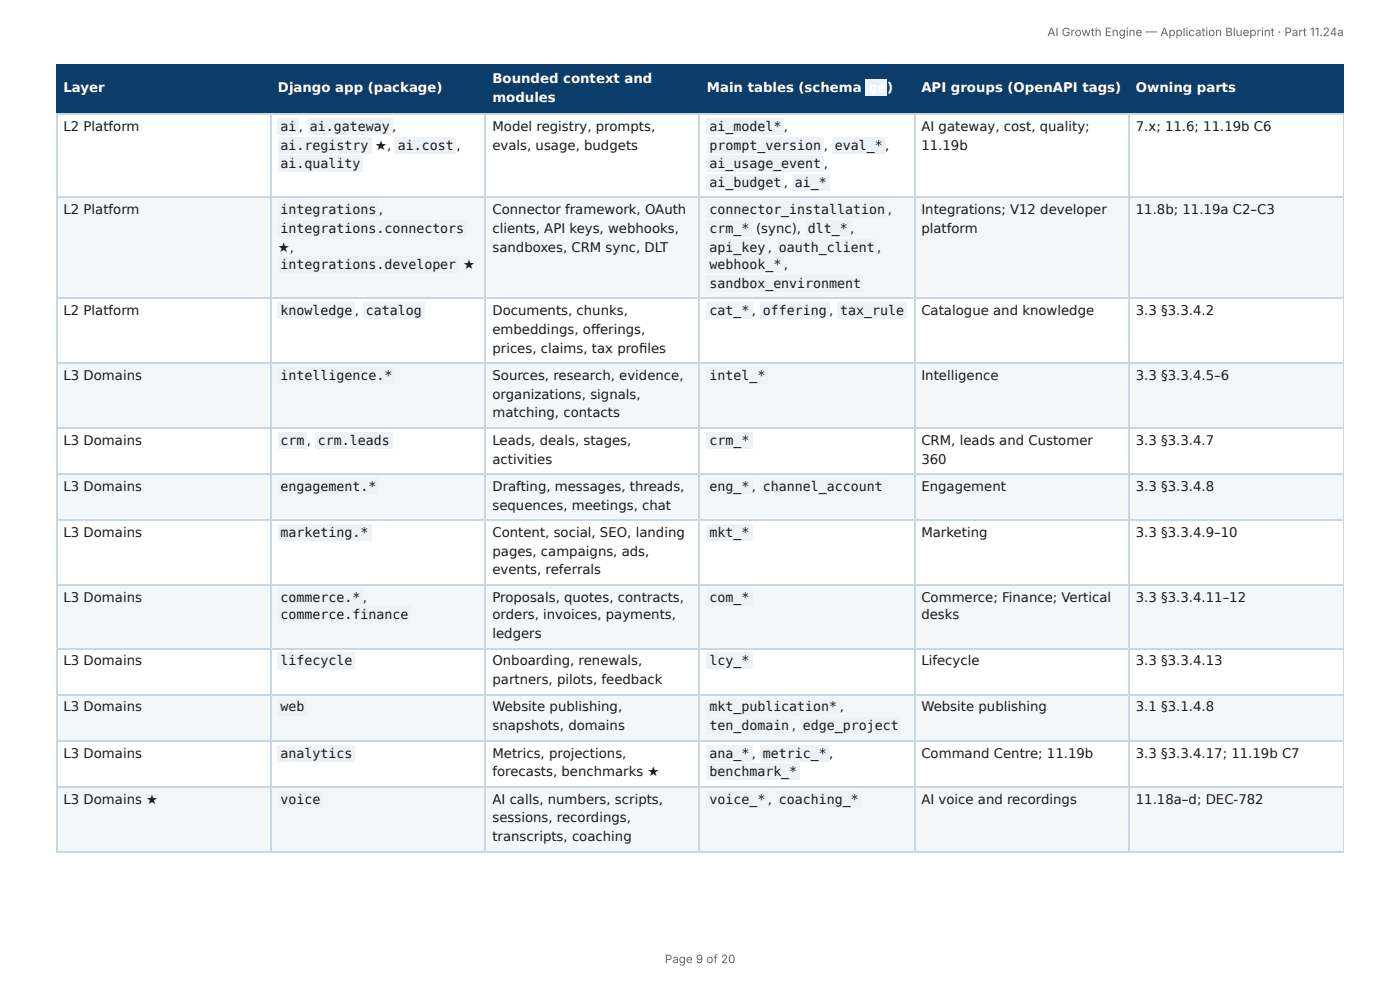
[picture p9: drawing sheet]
<svg xmlns="http://www.w3.org/2000/svg" width="297mm" height="210mm" viewBox="0 0 297 210" stroke-linecap="round" stroke-linejoin="round" font-family="sans-serif">
<defs><g id="words">
<g font-size="2.8" fill="#fff">
<text x="104.6" y="17.7">Bounded context and</text>
<text x="13.5" y="19.6">Layer</text>
<text x="59" y="19.6">Django app (package)</text>
<text x="104.6" y="21.7">modules</text>
<text x="150.1" y="19.6">Main tables (schema</text>
<text x="188.4" y="19.6">)</text>
<text x="195.7" y="19.6">API groups (OpenAPI tags)</text>
<text x="241.2" y="19.6">Owning parts</text>
</g>
<g font-size="2.8" fill="#1a1a1a">
<text x="13.5" y="27.8">L2 Platform</text>
<text x="59.6" y="27.8">ai</text>
<text x="63.5" y="27.8">,</text>
<text x="65.8" y="27.8">ai.gateway ,</text>
<text x="104.6" y="27.8">Model registry, prompts,</text>
<text x="150.7" y="27.8">ai_model*</text>
<text x="166.5" y="27.8">,</text>
<text x="195.7" y="27.8">AI gateway, cost, quality;</text>
<text x="241.2" y="27.8">7.x; 11.6; 11.19b C6</text>
<text x="59.6" y="31.8">ai.registry</text>
<text x="59.6" y="35.7">ai.quality</text>
<text x="79.7" y="31.8">★,</text>
<text x="84.5" y="31.8">ai.cost</text>
<text x="96.9" y="31.8">,</text>
<text x="104.6" y="31.8">evals, usage, budgets</text>
<text x="150.7" y="31.8">prompt_version</text>
<text x="150.7" y="35.7">ai_usage_event</text>
<text x="175" y="31.8">,</text>
<text x="175" y="35.7">,</text>
<text x="177.3" y="31.8">eval_* ,</text>
<text x="195.7" y="31.8">11.19b</text>
<text x="150.7" y="39.7">ai_budget</text>
<text x="166.5" y="39.7">,</text>
<text x="168.8" y="39.7">ai_*</text>
<text x="13.5" y="45.5">L2 Platform</text>
<text x="59.6" y="45.5">integrations</text>
<text x="80.5" y="45.5">,</text>
<text x="104.6" y="45.5">Connector framework, OAuth</text>
<text x="150.7" y="45.5">connector_installation ,</text>
<text x="195.7" y="45.5">Integrations; V12 developer</text>
<text x="241.2" y="45.5">11.8b; 11.19a C2–C3</text>
<text x="59" y="53.4">★,</text>
<text x="59.6" y="49.5">integrations.connectors</text>
<text x="104.6" y="49.5">clients, API keys, webhooks,</text>
<text x="104.6" y="53.4">sandboxes, CRM sync, DLT</text>
<text x="150.7" y="49.5">crm_*</text>
<text x="150.7" y="53.4">api_key</text>
<text x="160.6" y="49.5">(sync),</text>
<text x="163.1" y="53.4">,</text>
<text x="165.4" y="53.4">oauth_client</text>
<text x="171.6" y="49.5">dlt_* ,</text>
<text x="186.3" y="53.4">,</text>
<text x="195.7" y="49.5">platform</text>
<text x="59.6" y="57.2">integrations.developer</text>
<text x="98.3" y="57.2">★</text>
<text x="150.7" y="57.2">webhook_*</text>
<text x="166.5" y="57.2">,</text>
<text x="150.7" y="61.1">sandbox_environment</text>
<text x="13.5" y="66.9">L2 Platform</text>
<text x="59.6" y="66.9">knowledge ,</text>
<text x="77.7" y="66.9">catalog</text>
<text x="104.6" y="66.9">Documents, chunks,</text>
<text x="104.6" y="70.9">embeddings, off erings,</text>
<text x="150.7" y="66.9">cat_* ,</text>
<text x="162" y="66.9">offering ,</text>
<text x="178.4" y="66.9">tax_rule</text>
<text x="195.7" y="66.9">Catalogue and knowledge</text>
<text x="241.2" y="66.9">3.3 §3.3.4.2</text>
<text x="104.6" y="74.9">prices, claims, tax profi les</text>
<text x="13.5" y="80.7">L3 Domains</text>
<text x="59.6" y="80.7">intelligence.*</text>
<text x="104.6" y="80.7">Sources, research, evidence,</text>
<text x="150.7" y="80.7">intel_*</text>
<text x="195.7" y="80.7">Intelligence</text>
<text x="241.2" y="80.7">3.3 §3.3.4.5–6</text>
<text x="104.6" y="84.7">organizations, signals,</text>
<text x="104.6" y="88.6">matching, contacts</text>
<text x="13.5" y="94.5">L3 Domains</text>
<text x="59.6" y="94.5">crm</text>
<text x="65.2" y="94.5">,</text>
<text x="67.5" y="94.5">crm.leads</text>
<text x="104.6" y="94.5">Leads, deals, stages,</text>
<text x="150.7" y="94.5">crm_*</text>
<text x="195.7" y="94.5">CRM, leads and Customer</text>
<text x="241.2" y="94.5">3.3 §3.3.4.7</text>
<text x="104.6" y="98.4">activities</text>
<text x="195.7" y="98.4">360</text>
<text x="13.5" y="104.2">L3 Domains</text>
<text x="59.6" y="104.2">engagement.*</text>
<text x="104.6" y="104.2">Drafting, messages, threads,</text>
<text x="150.7" y="104.2">eng_* ,</text>
<text x="162" y="104.2">channel_account</text>
<text x="195.7" y="104.2">Engagement</text>
<text x="241.2" y="104.2">3.3 §3.3.4.8</text>
<text x="104.6" y="108.2">sequences, meetings, chat</text>
<text x="13.5" y="114">L3 Domains</text>
<text x="59.6" y="114">marketing.*</text>
<text x="104.6" y="114">Content, social, SEO, landing</text>
<text x="104.6" y="118">pages, campaigns, ads,</text>
<text x="150.7" y="114">mkt_*</text>
<text x="195.7" y="114">Marketing</text>
<text x="241.2" y="114">3.3 §3.3.4.9–10</text>
<text x="104.6" y="122">events, referrals</text>
<text x="13.5" y="127.8">L3 Domains</text>
<text x="59.6" y="127.8">commerce.*</text>
<text x="59.6" y="131.5">commerce.finance</text>
<text x="77.1" y="127.8">,</text>
<text x="104.6" y="127.8">Proposals, quotes, contracts,</text>
<text x="104.6" y="131.5">orders, invoices, payments,</text>
<text x="150.7" y="127.8">com_*</text>
<text x="195.7" y="127.8">Commerce; Finance; Vertical</text>
<text x="195.7" y="131.5">desks</text>
<text x="241.2" y="127.8">3.3 §3.3.4.11–12</text>
<text x="104.6" y="135.5">ledgers</text>
<text x="13.5" y="141.3">L3 Domains</text>
<text x="59.6" y="141.3">lifecycle</text>
<text x="104.6" y="141.3">Onboarding, renewals,</text>
<text x="150.7" y="141.3">lcy_*</text>
<text x="195.7" y="141.3">Lifecycle</text>
<text x="241.2" y="141.3">3.3 §3.3.4.13</text>
<text x="104.6" y="145.3">partners, pilots, feedback</text>
<text x="13.5" y="151.1">L3 Domains</text>
<text x="59.6" y="151.1">web</text>
<text x="104.6" y="151.1">Website publishing,</text>
<text x="104.6" y="155">snapshots, domains</text>
<text x="150.7" y="151.1">mkt_publication*</text>
<text x="150.7" y="155">ten_domain ,</text>
<text x="170.5" y="155">edge_project</text>
<text x="178.4" y="151.1">,</text>
<text x="195.7" y="151.1">Website publishing</text>
<text x="241.2" y="151.1">3.1 §3.1.4.8</text>
<text x="13.5" y="160.9">L3 Domains</text>
<text x="59.6" y="160.9">analytics</text>
<text x="104.6" y="160.9">Metrics, projections,</text>
<text x="150.7" y="160.9">ana_* ,</text>
<text x="162" y="160.9">metric_* ,</text>
<text x="195.7" y="160.9">Command Centre; 11.19b</text>
<text x="241.2" y="160.9">3.3 §3.3.4.17; 11.19b C7</text>
<text x="104.6" y="164.8">forecasts, benchmarks ★</text>
<text x="150.7" y="164.8">benchmark_*</text>
<text x="13.5" y="170.7">L3 Domains ★</text>
<text x="59.6" y="170.7">voice</text>
<text x="104.6" y="170.7">AI calls, numbers, scripts,</text>
<text x="150.7" y="170.7">voice_*</text>
<text x="163.1" y="170.7">,</text>
<text x="165.4" y="170.7">coaching_*</text>
<text x="195.7" y="170.7">AI voice and recordings</text>
<text x="241.2" y="170.7">11.18a–d; DEC-782</text>
<text x="104.6" y="174.6">sessions, recordings,</text>
<text x="104.6" y="178.6">transcripts, coaching</text>
</g>
<g font-size="2.5" fill="#666">
<text x="222.5" y="7.7">AI Growth Engine — Application Blueprint · Part 11.24a</text>
<text x="141.2" y="204.5">Page 9 of 20</text>
</g>
</g></defs>
<g fill="#0b3d6b">
<path d="M12.2 14h45.5v10.1h-45.5z"/>
<path d="M57.7 14h45.5v10.1h-45.5z"/>
<path d="M103.2 14h45.5v10.1h-45.5z"/>
<path d="M148.7 14h45.5v10.1h-45.5z"/>
<path d="M194.2 14h45.5v10.1h-45.5z"/>
<path d="M239.7 14h45.7v10.1h-45.7z"/>
</g>
<g fill="#f4f7fa">
<path d="M12.2 41.8h45.5v21.7h-45.5z"/>
<path d="M57.7 41.8h45.5v21.7h-45.5z"/>
<path d="M103.2 41.8h45.5v21.7h-45.5z"/>
<path d="M148.7 41.8h45.5v21.7h-45.5z"/>
<path d="M194.2 41.8h45.5v21.7h-45.5z"/>
<path d="M239.7 41.8h45.7v21.7h-45.7z"/>
<path d="M12.2 77.3h45.5v13.5h-45.5z"/>
<path d="M57.7 77.3h45.5v13.5h-45.5z"/>
<path d="M103.2 77.3h45.5v13.5h-45.5z"/>
<path d="M148.7 77.3h45.5v13.5h-45.5z"/>
<path d="M194.2 77.3h45.5v13.5h-45.5z"/>
<path d="M239.7 77.3h45.7v13.5h-45.7z"/>
<path d="M12.2 100.5h45.5v9.8h-45.5z"/>
<path d="M57.7 100.5h45.5v9.8h-45.5z"/>
<path d="M103.2 100.5h45.5v9.8h-45.5z"/>
<path d="M148.7 100.5h45.5v9.8h-45.5z"/>
<path d="M194.2 100.5h45.5v9.8h-45.5z"/>
<path d="M239.7 100.5h45.7v9.8h-45.7z"/>
<path d="M12.2 124.1h45.5v13.7h-45.5z"/>
<path d="M57.7 124.1h45.5v13.7h-45.5z"/>
<path d="M103.2 124.1h45.5v13.7h-45.5z"/>
<path d="M148.7 124.1h45.5v13.7h-45.5z"/>
<path d="M194.2 124.1h45.5v13.7h-45.5z"/>
<path d="M239.7 124.1h45.7v13.7h-45.7z"/>
<path d="M12.2 147.6h45.5v9.8h-45.5z"/>
<path d="M57.7 147.6h45.5v9.8h-45.5z"/>
<path d="M103.2 147.6h45.5v9.8h-45.5z"/>
<path d="M148.7 147.6h45.5v9.8h-45.5z"/>
<path d="M194.2 147.6h45.5v9.8h-45.5z"/>
<path d="M239.7 147.6h45.7v9.8h-45.7z"/>
<path d="M12.2 167h45.5v13.7h-45.5z"/>
<path d="M57.7 167h45.5v13.7h-45.5z"/>
<path d="M103.2 167h45.5v13.7h-45.5z"/>
<path d="M148.7 167h45.5v13.7h-45.5z"/>
<path d="M194.2 167h45.5v13.7h-45.5z"/>
<path d="M239.7 167h45.7v13.7h-45.7z"/>
</g>
<path d="M11.9 13.9h273.5M12 13.8v10.5M57.5 13.8v10.5M103.1 13.8v10.5M148.6 13.8v10.5M194.3 13.8v10.5M239.8 13.8v10.5M11.9 24.2h273.5" fill="none" stroke="#0b3d6b" stroke-width=".26"/>
<path d="M285.3 13.8v10.5" fill="none" stroke="#0b3d6b" stroke-width=".21"/>
<g fill="none" stroke="#c9d6e3" stroke-width=".26">
<path d="M11.9 24.2h273.5M12 24.3v156.4M57.5 24.3v156.4M103.1 24.3v156.4M148.6 24.3v156.4M194.3 24.3v156.4M239.8 24.3v156.4M11.9 41.9h273.5M11.9 63.4h273.5M11.9 77.1h273.5M11.9 90.9h273.5M11.9 100.7h273.5"/>
<path d="M11.9 110.5h273.5M11.9 124.2h273.5M11.9 137.7h273.5M11.9 147.5h273.5M11.9 157.3h273.5M11.9 167.1h273.5M11.9 180.8h273.5"/>
</g>
<path d="M285.3 24.3v156.4" fill="none" stroke="#c9d6e3" stroke-width=".21"/>
<g fill="#eef2f6">
<path d="M183.9 16.9h4.5v3.5h-4.5z"/>
<path d="M59 25.1h4.5v3.5h-4.5z"/>
<path d="M65.4 25.1h17.9v3.5h-17.9z"/>
<path d="M59 29.1h19.8v3.4h-19.8z"/>
<path d="M83.9 29.1h12.9v3.4h-12.9z"/>
<path d="M59 33.1h18v3.4h-18z"/>
<path d="M150 25.1h16.4v3.5h-16.4z"/>
<path d="M150 29.1h24.9v3.4h-24.9z"/>
<path d="M176.7 29.1h11.4v3.4h-11.4z"/>
<path d="M150 33.1h24.9v3.4h-24.9z"/>
<path d="M150 37h16.4v3.5h-16.4z"/>
<path d="M168.3 37h7.9v3.5h-7.9z"/>
<path d="M59 42.9h21.4v3.4h-21.4z"/>
<path d="M59 46.8h40.2v3.5h-40.2z"/>
<path d="M59 54.5h38.4v3.4h-38.4z"/>
<path d="M150 42.9h38.6v3.4h-38.6z"/>
<path d="M150 46.8h9.8v3.5h-9.8z"/>
<path d="M171.2 46.8h9.5v3.5h-9.5z"/>
<path d="M150 50.8h13v3.4h-13z"/>
<path d="M164.8 50.8h21.5v3.4h-21.5z"/>
<path d="M150 54.5h16.4v3.4h-16.4z"/>
<path d="M150 58.5h33.4v3.4h-33.4z"/>
<path d="M59 64.3h16.4v3.4h-16.4z"/>
<path d="M77.3 64.3h12.9v3.4h-12.9z"/>
<path d="M150 64.3h9.8v3.4h-9.8z"/>
<path d="M161.4 64.3h14.8v3.4h-14.8z"/>
<path d="M177.8 64.3h14.8v3.4h-14.8z"/>
<path d="M59 78.1h24.9v3.4h-24.9z"/>
<path d="M150 78.1h13v3.4h-13z"/>
<path d="M59 91.8h6.1v3.5h-6.1z"/>
<path d="M66.9 91.8h16.4v3.5h-16.4z"/>
<path d="M150 91.8h9.8v3.5h-9.8z"/>
<path d="M59 101.6h21.4v3.4h-21.4z"/>
<path d="M150 101.6h9.8v3.4h-9.8z"/>
<path d="M161.4 101.6h26.7v3.4h-26.7z"/>
<path d="M59 111.4h19.8v3.4h-19.8z"/>
<path d="M150 111.4h9.8v3.4h-9.8z"/>
<path d="M59 125.1h18v3.5h-18z"/>
<path d="M59 128.9h28.3v3.4h-28.3z"/>
<path d="M150 125.1h9.8v3.5h-9.8z"/>
<path d="M59 138.6h16.4v3.5h-16.4z"/>
<path d="M150 138.6h9.8v3.5h-9.8z"/>
<path d="M59 148.4h6.1v3.5h-6.1z"/>
<path d="M150 148.4h28.3v3.5h-28.3z"/>
<path d="M150 152.4h18.3v3.4h-18.3z"/>
<path d="M169.9 152.4h21.4v3.4h-21.4z"/>
<path d="M59 158.2h16.4v3.5h-16.4z"/>
<path d="M150 158.2h9.8v3.5h-9.8z"/>
<path d="M161.4 158.2h14.8v3.5h-14.8z"/>
<path d="M150 162.2h19.9v3.4h-19.9z"/>
<path d="M59 168h9.5v3.5h-9.5z"/>
<path d="M150 168h13v3.5h-13z"/>
<path d="M164.8 168h18v3.5h-18z"/>
</g>
<use href="#words"/>
</svg>
